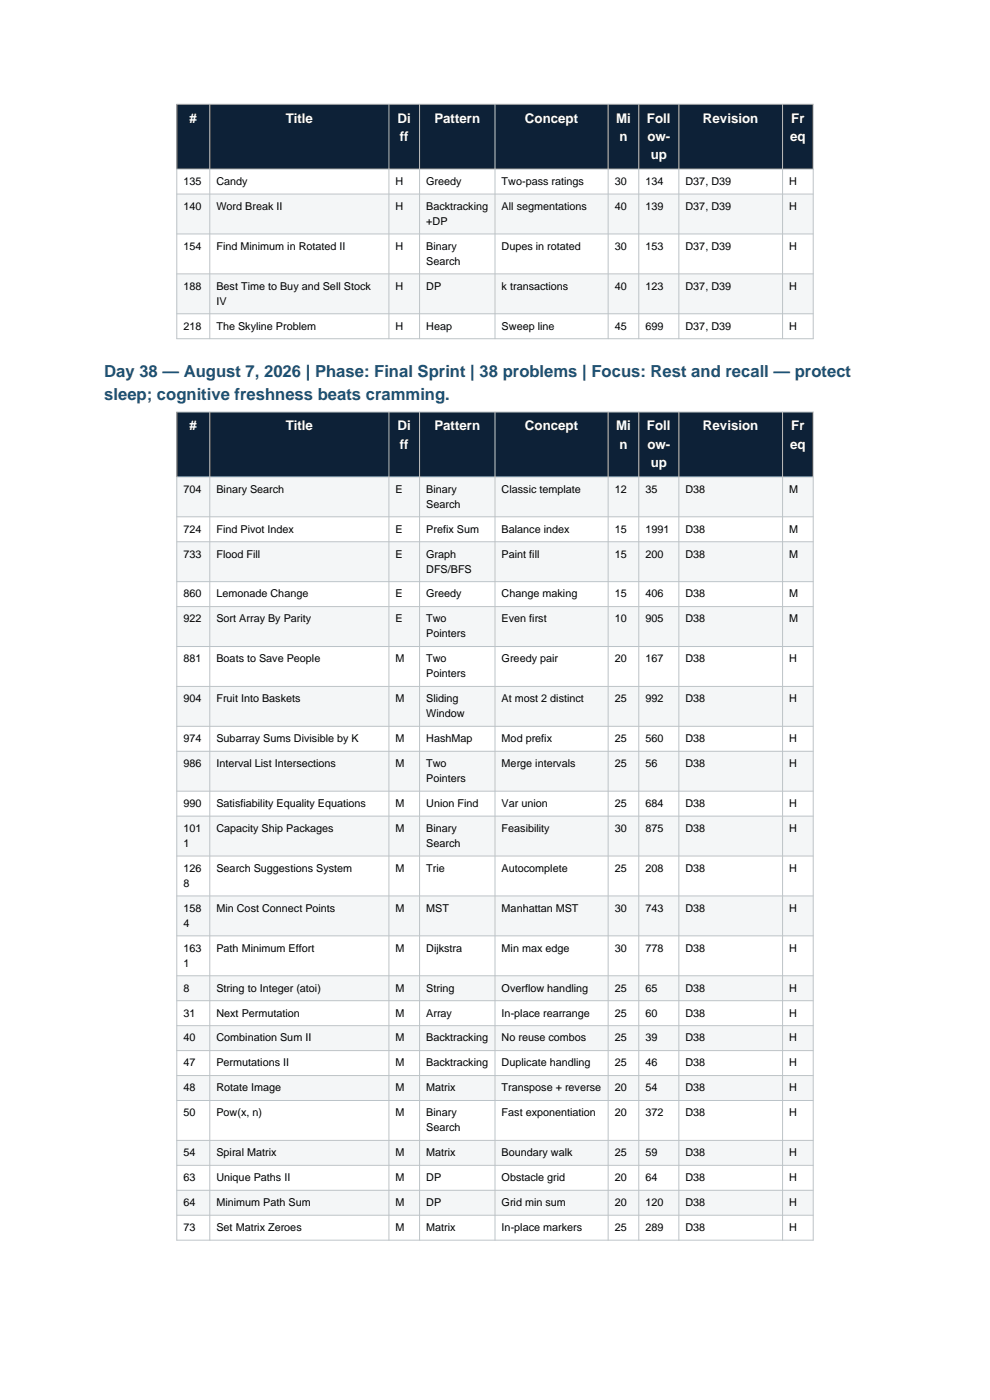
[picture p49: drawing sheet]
<svg xmlns="http://www.w3.org/2000/svg" width="210mm" height="297mm" viewBox="0 0 210 297" stroke-linecap="round" stroke-linejoin="round" font-family="sans-serif">
<defs><g id="words">
<g font-size="3.5" fill="#1a5276">
<text x="22.1" y="80">Day 38 — August 7, 2026 | Phase: Final Sprint | 38 problems | Focus: Rest and recall — protect</text>
<text x="22.1" y="84.9">sleep; cognitive freshness beats cramming.</text>
</g>
<g font-size="2.8" fill="#fff">
<text x="40.2" y="26">#</text>
<text x="60.6" y="26">Title</text>
<text x="84.3" y="26">Di</text>
<text x="84.8" y="29.9">ff</text>
<text x="92.1" y="26">Pattern</text>
<text x="111.4" y="26">Concept</text>
<text x="130.7" y="26">Mi</text>
<text x="131.4" y="29.9">n</text>
<text x="137.2" y="26">Foll</text>
<text x="137.3" y="29.9">ow-</text>
<text x="149.1" y="26">Revision</text>
<text x="167.6" y="29.9">eq</text>
<text x="167.8" y="26">Fr</text>
<text x="138" y="33.8">up</text>
<text x="40.2" y="91.3">#</text>
<text x="60.6" y="91.3">Title</text>
<text x="84.3" y="91.3">Di</text>
<text x="84.8" y="95.2">ff</text>
<text x="92.1" y="91.3">Pattern</text>
<text x="111.4" y="91.3">Concept</text>
<text x="130.7" y="91.3">Mi</text>
<text x="131.4" y="95.2">n</text>
<text x="137.2" y="91.3">Foll</text>
<text x="137.3" y="95.2">ow-</text>
<text x="149.1" y="91.3">Revision</text>
<text x="167.6" y="95.2">eq</text>
<text x="167.8" y="91.3">Fr</text>
<text x="138" y="99.1">up</text>
</g>
<g font-size="2.3">
<text x="38.9" y="39.2">135</text>
<text x="45.9" y="39.2">Candy</text>
<text x="83.9" y="39.2">H</text>
<text x="90.4" y="39.2">Greedy</text>
<text x="106.4" y="39.2">Two-pass ratings</text>
<text x="130.4" y="39.2">30</text>
<text x="136.9" y="39.2">134</text>
<text x="145.4" y="39.2">D37, D39</text>
<text x="167.4" y="39.2">H</text>
<text x="38.9" y="44.5">140</text>
<text x="45.9" y="44.5">Word Break II</text>
<text x="83.9" y="44.5">H</text>
<text x="90.4" y="44.5">Backtracking</text>
<text x="90.4" y="47.7">+DP</text>
<text x="106.4" y="44.5">All segmentations</text>
<text x="130.4" y="44.5">40</text>
<text x="136.9" y="44.5">139</text>
<text x="145.4" y="44.5">D37, D39</text>
<text x="167.4" y="44.5">H</text>
<text x="38.9" y="53">154</text>
<text x="45.9" y="53">Find Minimum in Rotated II</text>
<text x="83.9" y="53">H</text>
<text x="90.4" y="53">Binary</text>
<text x="106.4" y="53">Dupes in rotated</text>
<text x="130.4" y="53">30</text>
<text x="136.9" y="53">153</text>
<text x="145.4" y="53">D37, D39</text>
<text x="167.4" y="53">H</text>
<text x="90.4" y="56.2">Search</text>
<text x="38.9" y="61.5">188</text>
<text x="45.9" y="61.5">Best Time to Buy and Sell Stock</text>
<text x="45.9" y="64.6">IV</text>
<text x="83.9" y="61.5">H</text>
<text x="90.4" y="61.5">DP</text>
<text x="106.4" y="61.5">k transactions</text>
<text x="130.4" y="61.5">40</text>
<text x="136.9" y="61.5">123</text>
<text x="145.4" y="61.5">D37, D39</text>
<text x="167.4" y="61.5">H</text>
<text x="38.9" y="69.9">218</text>
<text x="45.9" y="69.9">The Skyline Problem</text>
<text x="83.9" y="69.9">H</text>
<text x="90.4" y="69.9">Heap</text>
<text x="106.4" y="69.9">Sweep line</text>
<text x="130.4" y="69.9">45</text>
<text x="136.9" y="69.9">699</text>
<text x="145.4" y="69.9">D37, D39</text>
<text x="167.4" y="69.9">H</text>
<text x="38.9" y="104.5">704</text>
<text x="45.9" y="104.5">Binary Search</text>
<text x="83.9" y="104.5">E</text>
<text x="90.4" y="104.5">Binary</text>
<text x="90.4" y="107.7">Search</text>
<text x="106.4" y="104.5">Classic template</text>
<text x="130.4" y="104.5">12</text>
<text x="136.9" y="104.5">35</text>
<text x="145.4" y="104.5">D38</text>
<text x="167.4" y="104.5">M</text>
<text x="38.9" y="113">724</text>
<text x="45.9" y="113">Find Pivot Index</text>
<text x="83.9" y="113">E</text>
<text x="90.4" y="113">Prefix Sum</text>
<text x="106.4" y="113">Balance index</text>
<text x="130.4" y="113">15</text>
<text x="136.9" y="113">1991</text>
<text x="145.4" y="113">D38</text>
<text x="167.4" y="113">M</text>
<text x="38.9" y="118.3">733</text>
<text x="45.9" y="118.3">Flood Fill</text>
<text x="83.9" y="118.3">E</text>
<text x="90.4" y="118.3">Graph</text>
<text x="106.4" y="118.3">Paint fill</text>
<text x="130.4" y="118.3">15</text>
<text x="136.9" y="118.3">200</text>
<text x="145.4" y="118.3">D38</text>
<text x="167.4" y="118.3">M</text>
<text x="90.4" y="121.5">DFS/BFS</text>
<text x="38.9" y="126.7">860</text>
<text x="45.9" y="126.7">Lemonade Change</text>
<text x="83.9" y="126.7">E</text>
<text x="90.4" y="126.7">Greedy</text>
<text x="106.4" y="126.7">Change making</text>
<text x="130.4" y="126.7">15</text>
<text x="136.9" y="126.7">406</text>
<text x="145.4" y="126.7">D38</text>
<text x="167.4" y="126.7">M</text>
<text x="38.9" y="132">922</text>
<text x="45.9" y="132">Sort Array By Parity</text>
<text x="83.9" y="132">E</text>
<text x="90.4" y="132">Two</text>
<text x="90.4" y="135.2">Pointers</text>
<text x="106.4" y="132">Even first</text>
<text x="130.4" y="132">10</text>
<text x="136.9" y="132">905</text>
<text x="145.4" y="132">D38</text>
<text x="167.4" y="132">M</text>
<text x="38.9" y="140.5">881</text>
<text x="45.9" y="140.5">Boats to Save People</text>
<text x="83.9" y="140.5">M</text>
<text x="90.4" y="140.5">Two</text>
<text x="90.4" y="143.7">Pointers</text>
<text x="106.4" y="140.5">Greedy pair</text>
<text x="130.4" y="140.5">20</text>
<text x="136.9" y="140.5">167</text>
<text x="145.4" y="140.5">D38</text>
<text x="167.4" y="140.5">H</text>
<text x="38.9" y="149">904</text>
<text x="45.9" y="149">Fruit Into Baskets</text>
<text x="83.9" y="149">M</text>
<text x="90.4" y="149">Sliding</text>
<text x="106.4" y="149">At most 2 distinct</text>
<text x="130.4" y="149">25</text>
<text x="136.9" y="149">992</text>
<text x="145.4" y="149">D38</text>
<text x="167.4" y="149">H</text>
<text x="90.4" y="152.1">Window</text>
<text x="38.9" y="157.4">974</text>
<text x="45.9" y="157.4">Subarray Sums Divisible by K</text>
<text x="83.9" y="157.4">M</text>
<text x="90.4" y="157.4">HashMap</text>
<text x="106.4" y="157.4">Mod prefix</text>
<text x="130.4" y="157.4">25</text>
<text x="136.9" y="157.4">560</text>
<text x="145.4" y="157.4">D38</text>
<text x="167.4" y="157.4">H</text>
<text x="38.9" y="162.7">986</text>
<text x="45.9" y="162.7">Interval List Intersections</text>
<text x="83.9" y="162.7">M</text>
<text x="90.4" y="162.7">Two</text>
<text x="90.4" y="165.9">Pointers</text>
<text x="106.4" y="162.7">Merge intervals</text>
<text x="130.4" y="162.7">25</text>
<text x="136.9" y="162.7">56</text>
<text x="145.4" y="162.7">D38</text>
<text x="167.4" y="162.7">H</text>
<text x="38.9" y="171.2">990</text>
<text x="45.9" y="171.2">Satisfiability Equality Equations</text>
<text x="83.9" y="171.2">M</text>
<text x="90.4" y="171.2">Union Find</text>
<text x="106.4" y="171.2">Var union</text>
<text x="130.4" y="171.2">25</text>
<text x="136.9" y="171.2">684</text>
<text x="145.4" y="171.2">D38</text>
<text x="167.4" y="171.2">H</text>
<text x="38.9" y="176.5">101</text>
<text x="38.9" y="179.7">1</text>
<text x="45.9" y="176.5">Capacity Ship Packages</text>
<text x="83.9" y="176.5">M</text>
<text x="90.4" y="176.5">Binary</text>
<text x="90.4" y="179.7">Search</text>
<text x="106.4" y="176.5">Feasibility</text>
<text x="130.4" y="176.5">30</text>
<text x="136.9" y="176.5">875</text>
<text x="145.4" y="176.5">D38</text>
<text x="167.4" y="176.5">H</text>
<text x="38.9" y="185">126</text>
<text x="45.9" y="185">Search Suggestions System</text>
<text x="83.9" y="185">M</text>
<text x="90.4" y="185">Trie</text>
<text x="106.4" y="185">Autocomplete</text>
<text x="130.4" y="185">25</text>
<text x="136.9" y="185">208</text>
<text x="145.4" y="185">D38</text>
<text x="167.4" y="185">H</text>
<text x="38.9" y="188.1">8</text>
<text x="38.9" y="193.4">158</text>
<text x="38.9" y="196.6">4</text>
<text x="45.9" y="193.4">Min Cost Connect Points</text>
<text x="83.9" y="193.4">M</text>
<text x="90.4" y="193.4">MST</text>
<text x="106.4" y="193.4">Manhattan MST</text>
<text x="130.4" y="193.4">30</text>
<text x="136.9" y="193.4">743</text>
<text x="145.4" y="193.4">D38</text>
<text x="167.4" y="193.4">H</text>
<text x="38.9" y="201.9">163</text>
<text x="45.9" y="201.9">Path Minimum Effort</text>
<text x="83.9" y="201.9">M</text>
<text x="90.4" y="201.9">Dijkstra</text>
<text x="106.4" y="201.9">Min max edge</text>
<text x="130.4" y="201.9">30</text>
<text x="136.9" y="201.9">778</text>
<text x="145.4" y="201.9">D38</text>
<text x="167.4" y="201.9">H</text>
<text x="38.9" y="205.1">1</text>
<text x="38.9" y="210.4">8</text>
<text x="38.9" y="215.6">31</text>
<text x="45.9" y="210.4">String to Integer (atoi)</text>
<text x="45.9" y="215.6">Next Permutation</text>
<text x="83.9" y="210.4">M</text>
<text x="83.9" y="215.6">M</text>
<text x="90.4" y="210.4">String</text>
<text x="90.4" y="215.6">Array</text>
<text x="106.4" y="210.4">Overflow handling</text>
<text x="106.4" y="215.6">In-place rearrange</text>
<text x="130.4" y="210.4">25</text>
<text x="130.4" y="215.6">25</text>
<text x="136.9" y="210.4">65</text>
<text x="136.9" y="215.6">60</text>
<text x="145.4" y="210.4">D38</text>
<text x="145.4" y="215.6">D38</text>
<text x="167.4" y="210.4">H</text>
<text x="167.4" y="215.6">H</text>
<text x="38.9" y="220.9">40</text>
<text x="45.9" y="220.9">Combination Sum II</text>
<text x="83.9" y="220.9">M</text>
<text x="90.4" y="220.9">Backtracking</text>
<text x="106.4" y="220.9">No reuse combos</text>
<text x="130.4" y="220.9">25</text>
<text x="136.9" y="220.9">39</text>
<text x="145.4" y="220.9">D38</text>
<text x="167.4" y="220.9">H</text>
<text x="38.9" y="226.2">47</text>
<text x="45.9" y="226.2">Permutations II</text>
<text x="83.9" y="226.2">M</text>
<text x="90.4" y="226.2">Backtracking</text>
<text x="106.4" y="226.2">Duplicate handling</text>
<text x="130.4" y="226.2">25</text>
<text x="136.9" y="226.2">46</text>
<text x="145.4" y="226.2">D38</text>
<text x="167.4" y="226.2">H</text>
<text x="38.9" y="231.5">48</text>
<text x="45.9" y="231.5">Rotate Image</text>
<text x="83.9" y="231.5">M</text>
<text x="90.4" y="231.5">Matrix</text>
<text x="106.4" y="231.5">Transpose + reverse</text>
<text x="130.4" y="231.5">20</text>
<text x="136.9" y="231.5">54</text>
<text x="145.4" y="231.5">D38</text>
<text x="167.4" y="231.5">H</text>
<text x="38.9" y="236.8">50</text>
<text x="45.9" y="236.8">Pow(x, n)</text>
<text x="83.9" y="236.8">M</text>
<text x="90.4" y="236.8">Binary</text>
<text x="90.4" y="240">Search</text>
<text x="106.4" y="236.8">Fast exponentiation</text>
<text x="130.4" y="236.8">20</text>
<text x="136.9" y="236.8">372</text>
<text x="145.4" y="236.8">D38</text>
<text x="167.4" y="236.8">H</text>
<text x="38.9" y="245.3">54</text>
<text x="45.9" y="245.3">Spiral Matrix</text>
<text x="83.9" y="245.3">M</text>
<text x="90.4" y="245.3">Matrix</text>
<text x="106.4" y="245.3">Boundary walk</text>
<text x="130.4" y="245.3">25</text>
<text x="136.9" y="245.3">59</text>
<text x="145.4" y="245.3">D38</text>
<text x="167.4" y="245.3">H</text>
<text x="38.9" y="250.6">63</text>
<text x="45.9" y="250.6">Unique Paths II</text>
<text x="83.9" y="250.6">M</text>
<text x="90.4" y="250.6">DP</text>
<text x="106.4" y="250.6">Obstacle grid</text>
<text x="130.4" y="250.6">20</text>
<text x="136.9" y="250.6">64</text>
<text x="145.4" y="250.6">D38</text>
<text x="167.4" y="250.6">H</text>
<text x="38.9" y="255.9">64</text>
<text x="45.9" y="255.9">Minimum Path Sum</text>
<text x="83.9" y="255.9">M</text>
<text x="90.4" y="255.9">DP</text>
<text x="106.4" y="255.9">Grid min sum</text>
<text x="130.4" y="255.9">20</text>
<text x="136.9" y="255.9">120</text>
<text x="145.4" y="255.9">D38</text>
<text x="167.4" y="255.9">H</text>
<text x="38.9" y="261.2">73</text>
<text x="45.9" y="261.2">Set Matrix Zeroes</text>
<text x="83.9" y="261.2">M</text>
<text x="90.4" y="261.2">Matrix</text>
<text x="106.4" y="261.2">In-place markers</text>
<text x="130.4" y="261.2">25</text>
<text x="136.9" y="261.2">289</text>
<text x="145.4" y="261.2">D38</text>
<text x="167.4" y="261.2">H</text>
</g>
</g></defs>
<path d="M37.5 22.1h135v13.8h-135z" fill-rule="evenodd" fill="#0d2137"/>
<path d="M37.5 35.9h135v5.3h-135z" fill-rule="evenodd" fill="#fff"/>
<path d="M37.5 41.2h135v8.4h-135z" fill-rule="evenodd" fill="#f4f6f7"/>
<path d="M37.5 49.6h135v8.5h-135z" fill-rule="evenodd" fill="#fff"/>
<path d="M37.5 58.1h135v8.5h-135z" fill-rule="evenodd" fill="#f4f6f7"/>
<path d="M37.5 66.6h135v5.3h-135z" fill-rule="evenodd" fill="#fff"/>
<g fill="none" stroke="#bdc3c7" stroke-width=".21">
<path d="M37.5 22.1h135v49.8h-135zM37.5 35.9h135M44.5 22.1v49.8M82.5 22.1v49.8M89 22.1v49.8M105 22.1v49.8M129 22.1v49.8M135.5 22.1v49.8M144 22.1v49.8M166 22.1v49.8M37.5 41.2h135M37.5 49.6h135"/>
<path d="M37.5 58.1h135M37.5 66.6h135"/>
</g>
<path d="M37.5 87.4h135v13.8h-135z" fill-rule="evenodd" fill="#0d2137"/>
<path d="M37.5 101.2h135v8.4h-135z" fill-rule="evenodd" fill="#f4f6f7"/>
<path d="M37.5 109.6h135v5.3h-135z" fill-rule="evenodd" fill="#fff"/>
<path d="M37.5 114.9h135v8.5h-135z" fill-rule="evenodd" fill="#f4f6f7"/>
<path d="M37.5 123.4h135v5.3h-135z" fill-rule="evenodd" fill="#fff"/>
<path d="M37.5 128.7h135v8.5h-135z" fill-rule="evenodd" fill="#f4f6f7"/>
<path d="M37.5 137.2h135v8.4h-135z" fill-rule="evenodd" fill="#fff"/>
<path d="M37.5 145.6h135v8.5h-135z" fill-rule="evenodd" fill="#f4f6f7"/>
<path d="M37.5 154.1h135v5.3h-135z" fill-rule="evenodd" fill="#fff"/>
<path d="M37.5 159.4h135v8.4h-135z" fill-rule="evenodd" fill="#f4f6f7"/>
<path d="M37.5 167.8h135v5.3h-135z" fill-rule="evenodd" fill="#fff"/>
<path d="M37.5 173.1h135v8.5h-135z" fill-rule="evenodd" fill="#f4f6f7"/>
<path d="M37.5 181.6h135v8.5h-135z" fill-rule="evenodd" fill="#fff"/>
<path d="M37.5 190.1h135v8.4h-135z" fill-rule="evenodd" fill="#f4f6f7"/>
<path d="M37.5 198.5h135v8.5h-135z" fill-rule="evenodd" fill="#fff"/>
<path d="M37.5 207h135v5.3h-135z" fill-rule="evenodd" fill="#f4f6f7"/>
<path d="M37.5 212.3h135v5.3h-135z" fill-rule="evenodd" fill="#fff"/>
<path d="M37.5 217.6h135v5.3h-135z" fill-rule="evenodd" fill="#f4f6f7"/>
<path d="M37.5 222.9h135v5.3h-135z" fill-rule="evenodd" fill="#fff"/>
<path d="M37.5 228.2h135v5.3h-135z" fill-rule="evenodd" fill="#f4f6f7"/>
<path d="M37.5 233.5h135v8.4h-135z" fill-rule="evenodd" fill="#fff"/>
<path d="M37.5 241.9h135v5.3h-135z" fill-rule="evenodd" fill="#f4f6f7"/>
<path d="M37.5 247.2h135v5.3h-135z" fill-rule="evenodd" fill="#fff"/>
<path d="M37.5 252.5h135v5.3h-135z" fill-rule="evenodd" fill="#f4f6f7"/>
<path d="M37.5 257.8h135v5.3h-135z" fill-rule="evenodd" fill="#fff"/>
<g fill="none" stroke="#bdc3c7" stroke-width=".21">
<path d="M37.5 87.4h135v175.7h-135zM44.5 87.4v175.7M82.5 87.4v175.7M89 87.4v175.7M105 87.4v175.7M129 87.4v175.7M135.5 87.4v175.7M144 87.4v175.7M166 87.4v175.7M37.5 101.2h135M37.5 109.6h135M37.5 114.9h135"/>
<path d="M37.5 123.4h135M37.5 128.7h135M37.5 137.2h135M37.5 145.6h135M37.5 154.1h135M37.5 159.4h135M37.5 167.8h135M37.5 173.1h135M37.5 181.6h135M37.5 190.1h135M37.5 198.5h135M37.5 207h135"/>
<path d="M37.5 212.3h135M37.5 217.6h135M37.5 222.9h135M37.5 228.2h135M37.5 233.5h135M37.5 241.9h135M37.5 247.2h135M37.5 252.5h135M37.5 257.8h135"/>
</g>
<use href="#words"/>
</svg>
